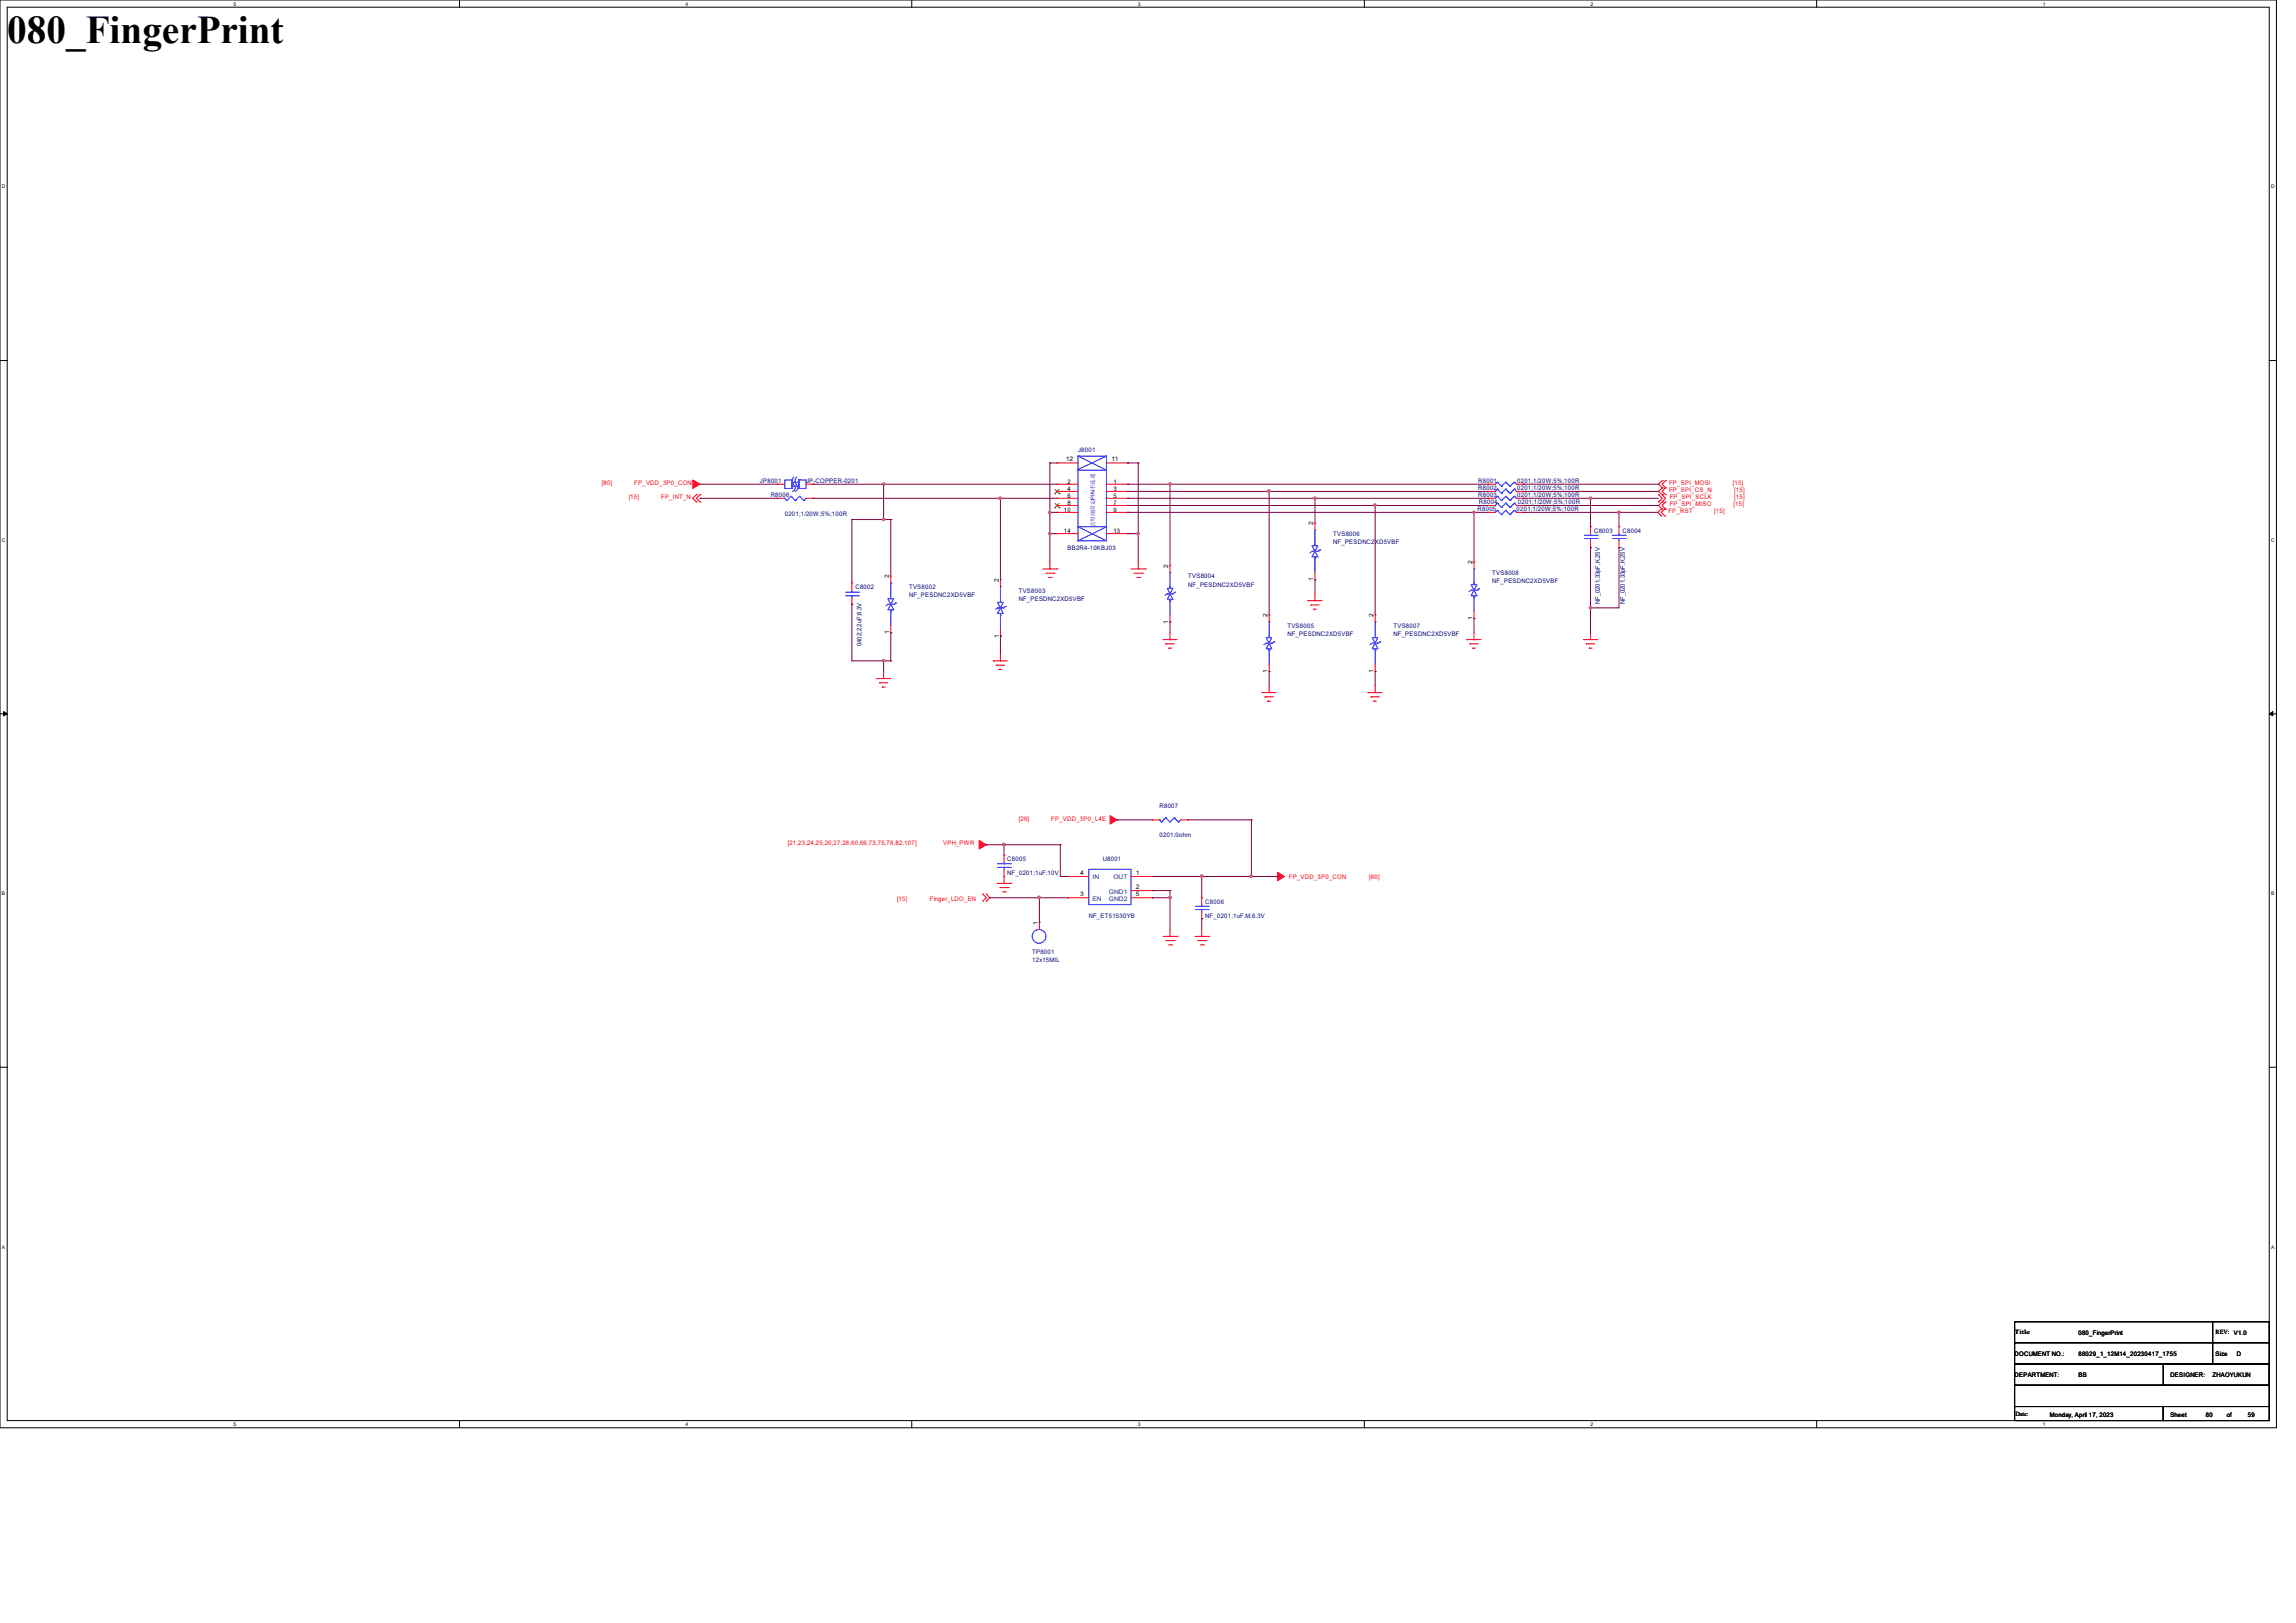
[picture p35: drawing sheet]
<svg xmlns="http://www.w3.org/2000/svg" width="297mm" height="210mm" viewBox="0 0 297 210" stroke-linecap="round" stroke-linejoin="round" font-family="sans-serif">
<defs><g id="words">
<text font-size="5.1" x=".9" y="5.5">080_FingerPrint</text>
<g font-size=".8">
<text x="137.9" y="59.7">12</text>
<text x="143.8" y="59.7">11</text>
<text x="138.1" y="65.3">8</text>
<text x="138.1" y="64.4">6</text>
<text x="138.1" y="63.5">4</text>
<text x="138.1" y="62.6">2</text>
<text x="144" y="62.6">1</text>
<text x="144" y="63.5">3</text>
<text x="144" y="64.4">5</text>
<text x="144" y="65.3">7</text>
<text x="137.6" y="66.3">10</text>
<text x="137.6" y="69">14</text>
<text x="144" y="66.3">9</text>
<text x="144" y="69">13</text>
<text x="169.9" y="67.9" transform="rotate(-90 169.9 67.9)">2</text>
<text x="115" y="74.8" transform="rotate(-90 115 74.8)">2</text>
<text x="129.2" y="75.3" transform="rotate(-90 129.2 75.3)">2</text>
<text x="151.1" y="73.4" transform="rotate(-90 151.1 73.4)">2</text>
<text x="169.9" y="75.2" transform="rotate(-90 169.9 75.2)">1</text>
<text x="190.5" y="73" transform="rotate(-90 190.5 73)">2</text>
<text x="115" y="82" transform="rotate(-90 115 82)">1</text>
<text x="129.2" y="82.5" transform="rotate(-90 129.2 82.5)">1</text>
<text x="151.1" y="80.7" transform="rotate(-90 151.1 80.7)">1</text>
<text x="164" y="79.8" transform="rotate(-90 164 79.8)">2</text>
<text x="177.7" y="79.8" transform="rotate(-90 177.7 79.8)">2</text>
<text x="190.5" y="80.2" transform="rotate(-90 190.5 80.2)">1</text>
<text x="164" y="87.1" transform="rotate(-90 164 87.1)">1</text>
<text x="177.7" y="87.1" transform="rotate(-90 177.7 87.1)">1</text>
<text x="139.7" y="113.2">4</text>
<text x="146.9" y="113.2">1</text>
<text x="134.2" y="119.6" transform="rotate(-90 134.2 119.6)">1</text>
<text x="139.7" y="116">3</text>
<text x="146.9" y="115">2</text>
<text x="146.9" y="116">5</text>
<text x="260.6" y="172.6">Title</text>
<text x="268.9" y="172.7">080_FingerPrint</text>
<text x="286.6" y="172.6">REV:</text>
<text x="289" y="172.7">V1.0</text>
<text x="260.6" y="175.4">DOCUMENT NO.:</text>
<text x="260.6" y="178.2">DEPARTMENT:</text>
<text x="268.9" y="178.2">BB</text>
<text x="268.9" y="175.4">88029_1_12M14_20230417_1755</text>
<text x="280.8" y="178.2">DESIGNER:</text>
<text x="286.2" y="178.2">ZHAOYUKUN</text>
<text x="286.6" y="175.4">Size</text>
<text x="289.3" y="175.4">D</text>
<text x="260.7" y="183.2">Date:</text>
<text x="265.2" y="183.3">Monday, April 17, 2023</text>
<text x="280.8" y="183.3">Sheet</text>
<text x="285.3" y="183.3">80</text>
<text x="288" y="183.3">of</text>
<text x="290.8" y="183.3">59</text>
</g>
<g font-size=".8" fill="#000080">
<text x="139.4" y="58.5">J8001</text>
<text x="98.3" y="62.5">JP8001</text>
<text x="99.7" y="64.3">R8006</text>
<text x="104.3" y="62.5">JP-COPPER-0201</text>
<text x="191.2" y="63.4">R8002</text>
<text x="191.2" y="62.5">R8001</text>
<text x="191.2" y="64.3">R8003</text>
<text x="191.3" y="65.2">R8004</text>
<text x="196.3" y="63.4">0201;1/20W;5%;100R</text>
<text x="196.3" y="62.5">0201;1/20W;5%;100R</text>
<text x="196.3" y="64.3">0201;1/20W;5%;100R</text>
<text x="196.3" y="65.2">0201;1/20W;5%;100R</text>
<text x="101.5" y="66.7">0201;1/20W;5%;100R</text>
<text x="138.1" y="71.2">BB2R4-10KBJ03</text>
<text x="172.5" y="69.3">TVS8006</text>
<text x="172.5" y="70.4">NF_PESDNC2XD5VBF</text>
<text x="191.1" y="66.2">R8005</text>
<text x="196.2" y="66.2">0201;1/20W;5%;100R</text>
<text x="206.2" y="68.9">C8003</text>
<text x="209.9" y="68.9">C8004</text>
<text x="110.7" y="76.2">C8002</text>
<text x="117.6" y="76.2">TVS8002</text>
<text x="117.6" y="77.3">NF_PESDNC2XD5VBF</text>
<text x="131.8" y="76.7">TVS8003</text>
<text x="131.8" y="77.8">NF_PESDNC2XD5VBF</text>
<text x="153.7" y="74.8">TVS8004</text>
<text x="153.7" y="75.9">NF_PESDNC2XD5VBF</text>
<text x="193" y="74.4">TVS8008</text>
<text x="193" y="75.5">NF_PESDNC2XD5VBF</text>
<text x="111.4" y="83.6" transform="rotate(-90 111.4 83.6)">0402;2.2uF;6.3V</text>
<text x="166.5" y="81.2">TVS8005</text>
<text x="166.5" y="82.3">NF_PESDNC2XD5VBF</text>
<text x="180.3" y="81.2">TVS8007</text>
<text x="180.3" y="82.3">NF_PESDNC2XD5VBF</text>
<text x="207" y="78.2" transform="rotate(-90 207 78.2)">NF_0201,33pF,K,25V</text>
<text x="210.2" y="78.2" transform="rotate(-90 210.2 78.2)">NF_0201,33pF,K,25V</text>
<text x="150" y="104.6">R8007</text>
<text x="130.3" y="111.4">C8005</text>
<text x="130.3" y="113.2">NF_0201;1uF;10V</text>
<text x="142.7" y="111.4">U8001</text>
<text x="150" y="108.3">0201;0ohm</text>
<text x="140.8" y="118.7">NF_ET51530YB</text>
<text x="155.9" y="116.9">C8006</text>
<text x="155.9" y="118.7">NF_0201,1uF,M,6.3V</text>
<text x="133.5" y="123.4">TP8001</text>
<text x="133.5" y="124.5">12x15MIL</text>
</g>
<g font-size=".8" fill="#f00">
<text x="77.9" y="62.8">[80]</text>
<text x="81.3" y="64.6">[15]</text>
<text x="82" y="62.8">FP_VDD_3P0_CON</text>
<text x="85.5" y="64.6">FP_INT_N</text>
<text x="215.9" y="63.7">FP_SPI_CS_N</text>
<text x="215.9" y="62.8">FP_SPI_MOSI</text>
<text x="216" y="65.5">FP_SPI_MISO</text>
<text x="216" y="64.6">FP_SPI_SCLK</text>
<text x="224.2" y="62.8">[15]</text>
<text x="224.2" y="65.5">[15]</text>
<text x="224.3" y="63.7">[15]</text>
<text x="224.3" y="64.6">[15]</text>
<text x="215.8" y="66.4">FP_RST</text>
<text x="221.7" y="66.4">[15]</text>
<text x="131.8" y="106.2">[26]</text>
<text x="136" y="106.2">FP_VDD_3P0_L4E</text>
<text x="101.9" y="109.4">[21,23,24,25,26,27,28,60,66,73,75,78,82,107]</text>
<text x="122" y="109.4">VPH_PWR</text>
<text x="166.7" y="113.7">FP_VDD_3P0_CON</text>
<text x="177.1" y="113.7">[80]</text>
<text x="116" y="116.5">[15]</text>
<text x="120.3" y="116.5">Finger_LDO_EN</text>
</g>
<g font-size=".8" fill="#004080">
<text x="141.3" y="113.8">IN</text>
<text x="144" y="113.8">OUT</text>
<text x="141.3" y="116.5">EN</text>
<text x="143.4" y="115.6">GND1</text>
<text x="143.4" y="116.5">GND2</text>
</g>
<text font-size=".7" fill="#00f" x="141.6" y="68.2" transform="rotate(-90 141.6 68.2)">公母座固定PIN不连通</text>
<g font-size=".6">
<text x="30.2" y=".7">5</text>
<text x="88.7" y=".7">4</text>
<text x="147.2" y=".7">3</text>
<text x="205.7" y=".7">2</text>
<text x="264.2" y=".7">1</text>
<text x=".3" y="24.4">D</text>
<text x="293.8" y="24.4">D</text>
<text x=".3" y="70.1">C</text>
<text x="293.8" y="70.1">C</text>
<text x=".3" y="115.8">B</text>
<text x="293.8" y="115.8">B</text>
<text x=".3" y="161.5">A</text>
<text x="293.8" y="161.5">A</text>
<text x="30.2" y="184.5">5</text>
<text x="88.7" y="184.5">4</text>
<text x="147.2" y="184.5">3</text>
<text x="205.7" y="184.5">2</text>
<text x="264.2" y="184.5">1</text>
</g>
</g></defs>
<g fill="none" stroke="#000" stroke-width=".13">
<path d="M0 0h294.5v184.7h-294.5zM.9 .9h292.6v182.9h-292.6zM59.4 0v.9M117.9 0v.9M176.5 0v.9M235 0v.9M0 46.7h.9M293.5 46.7h1M0 92.4h.9M.5 92.1l.4 .3-.4 .2zM293.5 92.4l.5-.3v.5zM293.5 92.4h1"/>
<path d="M0 138.1h.9M293.5 138.1h1M59.4 183.8v.9M117.9 183.8v.9M176.5 183.8v.9M235 183.8v.9"/>
</g>
<path d="M.5 92.1l.4 .3-.4 .2zM293.5 92.4l.5-.3v.5z" fill="#000"/>
<g fill="none" stroke="#f00" stroke-width=".13">
<path d="M134.9 73.6h1.8M135.3 74.2h1.1M135.6 74.7h.4M135.8 73.6h.1M135.8 72.7v.9M136 74.7h.1M136.4 74.2h.1M136.7 73.6h.1M146.3 73.6h1.9M146.7 74.2h1.1M147.1 74.7h.3M147.2 73.6h.1"/>
<path d="M147.2 72.7v.9M147.4 74.7h.1M147.8 74.2h.1M148.2 73.6h.1M169.2 77.7h.1M169.2 77.7h1.8M169.5 78.3h.1M169.5 78.3h1.1M169.9 78.8h.1M169.9 78.8h.4M170.1 77.7h.1M170.1 76.8v.9"/>
<path d="M214.5 64.9h.1M214.5 64h.1M214.5 64l.5 .5-.5 .4M214.9 66.8h.1M214.9 65.9h.1M214.9 65.9l-.4 .4 .4 .5M215 64h.1M215 63.1h.1M215 62.2h.1M215 65.9h.1M215 64.9h.1M215 63.1l-.5 .5 .5 .4"/>
<path d="M215 62.2l-.5 .5 .5 .4M215 64.9l-.5 .5 .5 .5M215 64l.4 .5-.4 .4M215.3 65.9h.1M215.3 66.8h.1M215.3 65.9l-.4 .4 .4 .5M215.4 63.1h.1M215.4 64h.1M215.4 62.2h.1M215.4 64.9h.1M215.4 65.9h.1M215.4 63.1l-.4 .5 .4 .4"/>
<path d="M215.4 62.2l-.4 .5 .4 .4M215.4 64.9l-.4 .5 .4 .5M113.4 87.8h.1M113.4 87.8h1.8M113.7 88.3h.1M113.7 88.3h1.2M114.1 88.9h.1M114.1 88.9h.4M114.3 87.8h.1M114.3 86.9v.9M128.5 85.5h.1M128.5 85.5h1.8"/>
<path d="M128.9 86.1h.1M128.9 86.1h1.1M129.2 86.6h.1M129.2 86.6h.4M129.4 85.5h.1M129.4 84.6v.9M150.5 82.8h.1M150.5 82.8h1.8M150.8 83.3h.1M150.8 83.3h1.1M151.2 83.9h.1M151.2 83.9h.4"/>
<path d="M151.3 82.8h.1M151.3 81.9v.9M163.2 89.6h.1M163.2 89.6h1.9M163.6 90.2h.1M163.6 90.2h1.1M164 90.7h.1M164 90.7h.3M164.2 89.6h.1M164.2 88.7v.9M177 89.6h.1M177 89.6h1.8"/>
<path d="M177.3 90.2h.1M177.3 90.2h1.1M177.7 90.7h.1M177.7 90.7h.4M177.9 89.6h.1M177.9 88.7v.9M189.7 82.8h.1M189.7 82.8h1.9M190.1 83.3h.1M190.1 83.3h1.1M190.5 83.9h.1M190.5 83.9h.3"/>
<path d="M190.7 82.8h.1M190.7 81.9v.9M204.9 82.8h.1M204.9 82.8h1.8M205.2 83.3h.1M205.2 83.3h1.1M205.6 83.9h.1M205.6 83.9h.4M205.7 82.8h.1M205.7 81.9v.9M128.9 114.3h1.9M129.3 114.9h1.1"/>
<path d="M129.7 115.4h.3M129.9 114.3h.1M129.9 113.4v.9M130 115.4h.1M130.4 114.9h.1M130.8 114.3h.1M150.5 121.2h1.8M150.8 121.7h1.1M151.2 122.3h.4M151.3 121.2h.1M151.3 120.3v.9M151.6 122.3h.1"/>
<path d="M151.9 121.7h.1M152.3 121.2h.1M154.6 121.2h1.8M154.9 121.7h1.1M155.3 122.3h.4M155.4 121.2h.1M155.4 120.3v.9M155.7 122.3h.1M156 121.7h.1M156.4 121.2h.1"/>
</g>
<path d="M126.7 108.8l.9 .5-.9 .6z" fill-rule="evenodd" fill="#f00"/>
<path d="M126.7 108.8l.9 .5-.9 .6z" fill="none" stroke="#f00" stroke-width=".13"/>
<path d="M165.3 112.9l.9 .5-.9 .6z" fill-rule="evenodd" fill="#f00"/>
<g fill="none" stroke="#f00" stroke-width=".13">
<path d="M90.1 64.9h.1M90.1 64h.1M90.1 64l-.5 .5 .5 .4M90.6 64.9h.1M90.6 64h.1M90.6 64l-.5 .5 .5 .4M127.1 116.6h.1M127.1 115.7h.1M127.1 115.7l.5 .5-.5 .4M127.6 115.7h.1M127.6 116.6h.1M127.6 115.7l.4 .5-.4 .4"/>
<path d="M165.3 112.9l.9 .5-.9 .6z"/>
</g>
<path d="M89.6 62.1l1 .6-1 .5z" fill-rule="evenodd" fill="#f00"/>
<path d="M89.6 62.1l1 .6-1 .5z" fill="none" stroke="#f00" stroke-width=".13"/>
<path d="M143.6 105.5l.9 .6-.9 .5z" fill-rule="evenodd" fill="#f00"/>
<g fill="none" stroke="#f00" stroke-width=".13">
<path d="M136.7 59.9h.1M136.7 59.9h2.7M143.1 59.9h2.8M145.9 59.9h.1M100.6 62.7h.1M100.6 64.5h.1M100.6 62.7h.9M100.6 64.5h.9M104.3 62.7h.9M104.3 64.5h.9M105.2 62.7h.1M105.2 64.5h.1"/>
<path d="M110.2 78.2h.1M110.2 75.4h.1M110.2 75.4v1M110.2 77.3v.9M115.2 74.5h.1M115.2 74.5v.9M129.4 75h.1M129.4 75v.9M136.7 66.3h.1M136.7 65.4h.1M136.7 64.5h.1M136.7 63.6h.1"/>
<path d="M136.7 62.7h.1M136.7 69h.1M136.7 63.6h2.7M136.7 62.7h2.7M136.7 64.5h2.7M136.7 65.4h2.7M136.7 66.3h2.7M136.7 69h2.7M143.1 63.6h2.8M143.1 62.7h2.8M143.1 64.5h2.8M143.1 65.4h2.8"/>
<path d="M143.1 66.3h2.8M143.1 69h2.8M145.9 62.7h.1M145.9 63.6h.1M145.9 64.5h.1M145.9 65.4h.1M145.9 66.3h.1M145.9 69h.1M151.3 73.2h.1M151.3 73.2v.9M151.3 79.6v.9M164.2 79.6h.1"/>
<path d="M164.2 79.6v.9M170.1 75h.1M170.1 67.7h.1M170.1 67.7v.9M170.1 74.1v.9M177.9 79.6h.1M177.9 79.6v.9M190.7 72.7h.1M190.7 72.7v.9M190.7 79.1v.9M192.5 63.6h.1M192.5 62.7h.1"/>
<path d="M192.5 64.5h.1M192.5 65.4h.1M192.5 66.3h.1M192.5 63.6h.9M192.5 62.7h.9M192.5 64.5h.9M192.5 65.4h.9M192.5 66.3h.9M196.2 63.6h.9M196.2 62.7h.9M196.2 64.5h.9M196.2 65.4h.9"/>
<path d="M196.2 66.3h.9M197.1 63.6h.1M197.1 62.7h.1M197.1 64.5h.1M197.1 65.4h.1M197.1 66.3h.1M205.7 68.2h.1M205.7 70.9h.1M205.7 68.2v.8M205.7 70v.9M209.4 68.2h.1M209.4 70.9h.1"/>
<path d="M209.4 68.2v.8M209.4 70v.9M115.2 81.9h.1M115.2 80.9v1M129.4 82.3h.1M129.4 81.4v.9M151.3 80.5h.1M164.2 86.9h.1M164.2 86v.9M177.9 86.9h.1M177.9 86v.9M190.7 80h.1"/>
<path d="M129.9 110.7h.1M129.9 113.4h.1M129.9 110.7v.9M129.9 112.5v.9M134.5 119.3h.1M134.5 119.3v1M138.1 116.2h.1M138.1 113.4h.1M138.1 113.4h2.7M138.1 116.2h2.7M143.6 105.5l.9 .6-.9 .5zM146.3 113.4h2.8"/>
<path d="M146.3 115.2h2.8M146.3 116.2h2.8M149.1 106.1h.1M149.1 113.4h.1M149.1 115.2h.1M149.1 116.2h.1M149.1 106.1h.9M152.7 106.1h.9M153.6 106.1h.1M155.4 116.2h.1M155.4 118.9h.1M155.4 116.2v.9"/>
<path d="M155.4 118v.9"/>
</g>
<path d="M260.6 171h25.6v2.7h-25.6zM260.6 173.7h25.6v2.8h-25.6zM260.6 179.2h32.9v2.8h-32.9zM260.6 176.5h32.9v2.7h-32.9zM279.8 176.5h13.7v2.7h-13.7zM286.2 171h7.3v2.7h-7.3zM286.2 173.7h7.3v2.8h-7.3zM260.6 182h19.2v1.8h-19.2zM279.8 182h13.7v1.8h-13.7z" fill="none" stroke="#000" stroke-width=".13"/>
<g fill="none" stroke="#00f" stroke-width=".13">
<path d="M139.4 59h3.7v11h-3.7zM139.4 59h.1M139.4 59l3.7 1.8h-3.7M143.1 59l-3.7 1.7M101.5 62.1h.9v1.1h-.9zM101.5 64.5h.1M101.5 64.5l.3 .3M101.8 64.8h.1M102.3 64.2h.1M102.3 64.2l.6 .6M102.3 64.2l-.5 .6M102.4 62.4h.9v.5h-.9z"/>
<path d="M102.4 62.9h.1M102.4 62.1h.1M102.4 62.1v.3M102.4 62.9v.3M102.7 61.7a.79 .79 0 0 0 .1 1.2l.1 .2-.1 .2-.3 .3M102.9 64.8h.1M103.1 61.7a.77 .77 0 0 0 0 1.2l.1 .2v.2l-.3 .3M103.3 62.1h1v1.1h-1zM103.3 62.9h.1M103.3 62.1h.1M103.3 62.1v.3M103.3 62.9v.3"/>
<path d="M103.4 64.2h.1M103.4 64.2l.6 .6M103.4 64.2l-.5 .6M104 64.8h.1M104.3 64.5l-.3 .3M109.4 76.6h1.6M109.4 77.1h1.6M110.2 77.1h.1M110.2 76.6h.1M110.2 76.4v.2M110.2 77.1v.2M111 76.6h.1"/>
<path d="M111 77.1h.1M114.9 78.2h.1M114.9 77.5h.7l-.4 .7zM114.9 78.2l-.3 .2M114.9 78.2h.7M115.2 79.1h.1M115.2 75.4h.1M115.2 78.9h.1M115.2 77.5h.1M115.2 78.2l.4 .7h-.7zM115.2 75.4v2.1M115.2 78.9v2"/>
<path d="M115.6 78.2h.1M115.9 78h.1M115.9 78l-.3 .2M129 78.7h.1M129 77.9h.8l-.4 .8zM129 78.7l-.2 .1M129 78.7h.8M129.4 79.6h.1M129.4 75.9h.1M129.4 79.4h.1M129.4 77.9h.1M129.4 78.7l.4 .7h-.8z"/>
<path d="M129.4 75.9v2M129.4 79.4v2M129.8 78.7h.1M130 78.5h.1M130 78.5l-.2 .2M139.4 60.8h.1M139.4 68.2h.1M139.4 60.7h.1M139.4 70h.1M139.4 68.2h3.7l-3.7 1.8M139.4 68.2l3.7 1.8M151 76.8h.1"/>
<path d="M151 76.1h.7l-.4 .7zM151 76.8l-.3 .2M151 76.8h.7M151.3 77.7h.1M151.3 74.1h.1M151.3 77.6h.1M151.3 76.1h.1M151.3 76.8l.4 .8h-.7zM151.3 74.1v2M151.3 77.6v2M151.7 76.8h.1M152 76.6h.1"/>
<path d="M152 76.6l-.3 .2M169.7 71.3h.1M169.7 70.6h.8l-.4 .7zM169.7 71.3l-.2 .2M169.7 71.3h.8M170.1 72.3h.1M170.1 68.6h.1M170.1 72.1h.1M170.1 70.6h.1M170.1 71.3l.4 .8h-.8zM170.1 68.6v2M170.1 72.1v2"/>
<path d="M170.5 71.3h.1M170.7 71.2h.1M170.7 71.2l-.2 .1M190.3 76.4h.1M190.3 75.6h.8l-.4 .8zM190.3 76.4l-.3 .1M190.3 76.4h.8M190.7 77.3h.1M190.7 73.6h.1M190.7 77.1h.1M190.7 75.6h.1M190.7 76.4l.4 .7h-.8z"/>
<path d="M190.7 73.6v2M190.7 77.1v2M191.1 76.4h.1M191.3 76.2h.1M191.3 76.2l-.2 .2M193.7 63.3h.1M193.7 62.4h.1M193.7 64.2h.1M193.7 65.1h.1M193.7 66h.1M193.7 63.3l-.3 .3M193.7 63.3l.5 .5"/>
<path d="M193.7 62.4l-.3 .3M193.7 62.4l.5 .5M193.7 64.2l-.3 .3M193.7 64.2l.5 .6M193.7 65.1l-.3 .3M193.7 65.1l.5 .6M193.7 66l-.3 .3M193.7 66l.5 .6M194.2 63.8h.1M194.2 62.9h.1M194.2 64.8h.1M194.2 65.7h.1"/>
<path d="M194.2 66.6h.1M194.8 63.3h.1M194.8 62.4h.1M194.8 64.2h.1M194.8 65.1h.1M194.8 66h.1M194.8 63.3l-.6 .5M194.8 63.3l.5 .5M194.8 62.4l-.6 .5M194.8 62.4l.5 .5M194.8 64.2l-.6 .6M194.8 64.2l.5 .6"/>
<path d="M194.8 65.1l-.6 .6M194.8 65.1l.5 .6M194.8 66l-.6 .6M194.8 66l.5 .6M195.3 63.8h.1M195.3 62.9h.1M195.3 64.8h.1M195.3 65.7h.1M195.3 66.6h.1M195.9 63.3h.1M195.9 62.4h.1M195.9 64.2h.1"/>
<path d="M195.9 65.1h.1M195.9 66h.1M195.9 63.3l-.6 .5M195.9 63.3l.3 .3M195.9 62.4l-.6 .5M195.9 62.4l.3 .3M195.9 64.2l-.6 .6M195.9 64.2l.3 .3M195.9 65.1l-.6 .6M195.9 65.1l.3 .3M195.9 66l-.6 .6M195.9 66l.3 .3"/>
<path d="M196.2 63.6h.1M196.2 62.7h.1M196.2 64.5h.1M196.2 65.4h.1M196.2 66.3h.1M204.9 69.7h1.7M204.9 69.3h1.7M205.7 69.3h.1M205.7 69.7h.1M205.7 69v.3M205.7 69.7v.3M206.6 69.7h.1"/>
<path d="M206.6 69.3h.1M208.6 69.7h1.6M208.6 69.3h1.6M209.4 69.3h.1M209.4 69.7h.1M209.4 69v.3M209.4 69.7v.3M210.2 69.7h.1M210.2 69.3h.1M163.8 83.2h.1M163.8 82.5h.7l-.3 .7zM163.8 83.2h.7"/>
<path d="M163.8 83.2l-.3 .2M164.2 84.2h.1M164.2 80.5h.1M164.2 83.9h.1M164.2 82.5h.1M164.2 83.2l.3 .7h-.7zM164.2 80.5v2M164.2 83.9v2.1M164.5 83.2h.1M164.8 83.1h.1M164.8 83.1l-.3 .1M177.5 83.2h.1"/>
<path d="M177.5 82.5h.7l-.3 .7zM177.5 83.2l-.3 .2M177.5 83.2h.7M177.9 84.2h.1M177.9 80.5h.1M177.9 83.9h.1M177.9 82.5h.1M177.9 83.2l.3 .7h-.7zM177.9 80.5v2M177.9 83.9v2.1M178.2 83.2h.1M178.5 83.1h.1"/>
<path d="M178.5 83.1l-.3 .1M129 112.2h1.7M129 111.8h1.7M129.9 111.8h.1M129.9 112.2h.1M129.9 111.6v.2M129.9 112.2v.3M130.7 112.2h.1M130.7 111.8h.1M140.8 112.5h5.5v4.6h-5.5zM150 106.1h.1M150 106.1l.2 .2"/>
<path d="M150.2 106.3h.1M150.8 105.8h.1M150.8 105.8l.5 .5M150.8 105.8l-.6 .5M151.3 106.3h.1M151.9 105.8h.1M151.9 105.8l.5 .5M151.9 105.8l-.6 .5M152.4 106.3h.1M152.7 106.1l-.3 .2M154.6 117.7h1.7M154.6 117.3h1.7"/>
<path d="M155.4 117.3h.1M155.4 117.7h.1M155.4 117.1v.2M155.4 117.7v.3M156.3 117.7h.1M156.3 117.3h.1"/>
<circle cx="134.4" cy="121.2" r=".89"/>
</g>
<path d="M136.4 65.7h.1M136.4 63.9h.1M136.5 65.2l.5 .5M136.5 63.3l.5 .6M137 65.2l-.6 .5M137 63.3l-.6 .6M137 65.7h.1M137 63.9h.1" fill="none" stroke="#804000" stroke-width=".13"/>
<g fill="none" stroke="#800040" stroke-width=".13">
<path d="M135.8 59.9h.1M135.8 59.9h.9M90.6 62.7h.1M90.6 62.7h10M110.2 78.2h.1M110.2 67.2h.1M110.2 67.2v8.2M110.2 78.2v7.3M135.8 69h.1M135.8 69h.9M145.9 64.5h.1M145.9 64.5h46.6"/>
<path d="M151.3 62.7h.1M151.3 62.7v10.5M151.3 62.7h41.2M164.2 63.6h.1M164.2 63.6v16M164.2 63.6h28.3M170.1 64.5h.1M170.1 64.5v3.2M177.9 65.4h.1M177.9 65.4v14.2M177.9 65.4h14.6M190.7 66.3h.1"/>
<path d="M190.7 66.3h1.8"/>
</g>
<circle cx="170.1" cy="64.5" r=".16" fill="#f0f"/>
<circle cx="170.1" cy="64.5" r=".16" fill="none" stroke="#f0f" stroke-width=".13"/>
<path d="M145.9 63.6h.1M145.9 63.6h18.3" fill="none" stroke="#800040" stroke-width=".13"/>
<circle cx="164.1" cy="63.5" r=".17" fill="#f0f"/>
<circle cx="164.1" cy="63.5" r=".17" fill="none" stroke="#f0f" stroke-width=".13"/>
<path d="M145.9 65.4h.1M145.9 65.4h32" fill="none" stroke="#800040" stroke-width=".13"/>
<circle cx="177.8" cy="65.4" r=".17" fill="#f0f"/>
<circle cx="177.8" cy="65.4" r=".17" fill="none" stroke="#f0f" stroke-width=".13"/>
<path d="M145.9 66.3h.1M145.9 66.3h44.8" fill="none" stroke="#800040" stroke-width=".13"/>
<circle cx="190.6" cy="66.3" r=".16" fill="#f0f"/>
<circle cx="190.6" cy="66.3" r=".16" fill="none" stroke="#f0f" stroke-width=".13"/>
<path d="M145.9 62.7h.1M145.9 62.7h5.4" fill="none" stroke="#800040" stroke-width=".13"/>
<path d="M151.2 62.5h.3v.2h-.3z" fill-rule="evenodd" fill="#f0f"/>
<path d="M151.2 62.5h.3v.2h-.3z" fill="none" stroke="#f0f" stroke-width=".13"/>
<path d="M135.8 59.9v6.4M135.8 66.3h.1" fill="none" stroke="#800040" stroke-width=".13"/>
<circle cx="135.8" cy="66.3" r=".16" fill="#f0f"/>
<circle cx="135.8" cy="66.3" r=".16" fill="none" stroke="#f0f" stroke-width=".13"/>
<path d="M135.8 69h.1M135.8 69v3.7" fill="none" stroke="#800040" stroke-width=".13"/>
<circle cx="135.8" cy="69" r=".16" fill="#f0f"/>
<circle cx="135.8" cy="69" r=".16" fill="none" stroke="#f0f" stroke-width=".13"/>
<path d="M145.9 59.9h.1M145.9 59.9h1.3M147.2 59.9h.1M147.2 59.9v12.8M145.9 69h.1M145.9 69h1.3M147.2 69h.1" fill="none" stroke="#800040" stroke-width=".13"/>
<circle cx="147.2" cy="69" r=".16" fill="#f0f"/>
<circle cx="147.2" cy="69" r=".16" fill="none" stroke="#f0f" stroke-width=".13"/>
<path d="M197.1 62.7h.1M197.1 63.6h.1M197.1 64.5h.1M197.1 62.7h17.4M197.1 63.6h17.4M197.1 64.5h8.6" fill="none" stroke="#800040" stroke-width=".13"/>
<circle cx="205.7" cy="64.5" r=".17" fill="#f0f"/>
<circle cx="205.7" cy="64.5" r=".17" fill="none" stroke="#f0f" stroke-width=".13"/>
<path d="M197.1 65.4h.1M197.1 66.3h.1M197.1 65.4h17.4M197.1 66.3h12.3" fill="none" stroke="#800040" stroke-width=".13"/>
<circle cx="209.4" cy="66.3" r=".17" fill="#f0f"/>
<circle cx="209.4" cy="66.3" r=".17" fill="none" stroke="#f0f" stroke-width=".13"/>
<path d="M190.7 66.3h.1M190.7 66.3v6.4M205.7 70.9h.1M205.7 70.9v7.8M127.6 109.3h.1M127.6 109.3h2.3" fill="none" stroke="#800040" stroke-width=".13"/>
<circle cx="129.8" cy="109.3" r=".17" fill="#f0f"/>
<circle cx="129.8" cy="109.3" r=".17" fill="none" stroke="#f0f" stroke-width=".13"/>
<g fill="none" stroke="#800040" stroke-width=".13">
<path d="M128 116.2h.1M128 116.2h10.1M129.9 109.3h.1M129.9 109.3v1.4M129.9 109.3h7.3M134.5 116.2h.1M137.2 109.3h.1M137.2 113.4h.1M137.2 109.3v4.1M137.2 113.4h.9M149.1 113.4h.1M149.1 115.2h.1"/>
<path d="M149.1 116.2h.1M149.1 113.4h6.3M149.1 115.2h2.2M149.1 116.2h2.2M151.3 115.2h.1M151.3 116.2h.1M151.3 115.2v5.1"/>
</g>
<circle cx="151.3" cy="116.1" r=".17" fill="#f0f"/>
<circle cx="151.3" cy="116.1" r=".17" fill="none" stroke="#f0f" stroke-width=".13"/>
<path d="M90.6 64.5h.1M90.6 64.5h10M105.2 64.5h.1M105.2 64.5h24.2M155.4 118.9h.1M155.4 118.9v1.4" fill="none" stroke="#800040" stroke-width=".13"/>
<circle cx="129.4" cy="64.5" r=".17" fill="#f0f"/>
<circle cx="129.4" cy="64.5" r=".17" fill="none" stroke="#f0f" stroke-width=".13"/>
<path d="M110.2 67.2h4.1M114.3 67.2h.1M129.4 64.5h.1M129.4 64.5h7.3M135.8 69h.1M136.7 66.3h.1M136.7 66.3h-.9v2.7" fill="none" stroke="#800040" stroke-width=".13"/>
<path d="M114.2 67.1h.2v.2h-.2z" fill-rule="evenodd" fill="#f0f"/>
<path d="M114.2 67.1h.2v.2h-.2z" fill="none" stroke="#f0f" stroke-width=".13"/>
<path d="M129.4 64.5h.1M129.4 64.5v10.5M205.7 64.5h.1M205.7 78.7h.1M205.7 64.5v3.7M205.7 78.7v3.2M205.7 64.5h8.8M209.4 66.3h.1M209.4 70.9h.1M209.4 66.3v1.9M209.4 70.9v7.8M209.4 66.3h5.1" fill="none" stroke="#800040" stroke-width=".13"/>
<path d="M205.6 78.5h.3v.2h-.3z" fill-rule="evenodd" fill="#f0f"/>
<path d="M205.6 78.5h.3v.2h-.3z" fill="none" stroke="#f0f" stroke-width=".13"/>
<path d="M105.2 62.7h.1M105.2 62.7h9.1M205.7 78.7h.1M205.7 78.7h3.7" fill="none" stroke="#800040" stroke-width=".13"/>
<path d="M114.2 62.5h.2v.2h-.2z" fill-rule="evenodd" fill="#f0f"/>
<path d="M114.2 62.5h.2v.2h-.2z" fill="none" stroke="#f0f" stroke-width=".13"/>
<path d="M114.3 62.7h.1M114.3 62.7v4.5M114.3 62.7h22.4M115.2 67.2h.1M115.2 67.2v7.3M134.5 116.2h.1M134.5 116.2v3.1" fill="none" stroke="#800040" stroke-width=".13"/>
<circle cx="134.4" cy="116.1" r=".17" fill="#f0f"/>
<circle cx="134.4" cy="116.1" r=".17" fill="none" stroke="#f0f" stroke-width=".13"/>
<path d="M144.5 106.1h.1M144.5 106.1h4.6M153.6 106.1h8.3M155.4 113.4h.1M155.4 113.4v2.8M155.4 113.4h6.5M161.9 106.1h.1M161.9 113.4h.1" fill="none" stroke="#800040" stroke-width=".13"/>
<circle cx="155.4" cy="113.4" r=".17" fill="#f0f"/>
<circle cx="155.4" cy="113.4" r=".17" fill="none" stroke="#f0f" stroke-width=".13"/>
<path d="M161.9 113.4h.1M161.9 106.1v7.3" fill="none" stroke="#800040" stroke-width=".13"/>
<circle cx="161.8" cy="113.4" r=".17" fill="#f0f"/>
<circle cx="161.8" cy="113.4" r=".17" fill="none" stroke="#f0f" stroke-width=".13"/>
<g fill="none" stroke="#800040" stroke-width=".13">
<path d="M114.3 67.2h.9M115.2 67.2h.1M170.1 75h.1M170.1 75v1.8M110.2 85.5h4.1M114.3 85.5h.1M129.4 82.3h.1M129.4 82.3v2.3M151.3 80.5h.1M151.3 80.5v1.4M164.2 86.9h.1M164.2 86.9v1.8"/>
<path d="M177.9 86.9h.1M177.9 86.9v1.8M190.7 80h.1M190.7 80v1.9M161.9 113.4h3.4M165.3 113.4h.1"/>
</g>
<path d="M114.2 85.4h.2v.2h-.2z" fill-rule="evenodd" fill="#f0f"/>
<path d="M114.2 85.4h.2v.2h-.2z" fill="none" stroke="#f0f" stroke-width=".13"/>
<path d="M114.3 85.5h.1M114.3 85.5v1.4M114.3 85.5h.9M115.2 81.9h.1M115.2 85.5h.1M115.2 81.9v3.6" fill="none" stroke="#800040" stroke-width=".13"/>
<circle cx="170.1" cy="64.5" r=".16" fill="#f0f"/>
<circle cx="170.1" cy="64.5" r=".16" fill="none" stroke="#f0f" stroke-width=".13"/>
<circle cx="164.1" cy="63.5" r=".17" fill="#f0f"/>
<circle cx="164.1" cy="63.5" r=".17" fill="none" stroke="#f0f" stroke-width=".13"/>
<circle cx="177.8" cy="65.4" r=".17" fill="#f0f"/>
<circle cx="177.8" cy="65.4" r=".17" fill="none" stroke="#f0f" stroke-width=".13"/>
<circle cx="190.6" cy="66.3" r=".16" fill="#f0f"/>
<circle cx="190.6" cy="66.3" r=".16" fill="none" stroke="#f0f" stroke-width=".13"/>
<path d="M151.2 62.5h.3v.2h-.3z" fill-rule="evenodd" fill="#f0f"/>
<path d="M151.2 62.5h.3v.2h-.3z" fill="none" stroke="#f0f" stroke-width=".13"/>
<circle cx="135.8" cy="66.3" r=".16" fill="#f0f"/>
<circle cx="135.8" cy="66.3" r=".16" fill="none" stroke="#f0f" stroke-width=".13"/>
<circle cx="135.8" cy="69" r=".16" fill="#f0f"/>
<circle cx="135.8" cy="69" r=".16" fill="none" stroke="#f0f" stroke-width=".13"/>
<circle cx="147.2" cy="69" r=".16" fill="#f0f"/>
<circle cx="147.2" cy="69" r=".16" fill="none" stroke="#f0f" stroke-width=".13"/>
<circle cx="205.7" cy="64.5" r=".17" fill="#f0f"/>
<circle cx="205.7" cy="64.5" r=".17" fill="none" stroke="#f0f" stroke-width=".13"/>
<circle cx="209.4" cy="66.3" r=".17" fill="#f0f"/>
<circle cx="209.4" cy="66.3" r=".17" fill="none" stroke="#f0f" stroke-width=".13"/>
<circle cx="129.8" cy="109.3" r=".17" fill="#f0f"/>
<circle cx="129.8" cy="109.3" r=".17" fill="none" stroke="#f0f" stroke-width=".13"/>
<circle cx="151.3" cy="116.1" r=".17" fill="#f0f"/>
<circle cx="151.3" cy="116.1" r=".17" fill="none" stroke="#f0f" stroke-width=".13"/>
<circle cx="129.4" cy="64.5" r=".17" fill="#f0f"/>
<circle cx="129.4" cy="64.5" r=".17" fill="none" stroke="#f0f" stroke-width=".13"/>
<path d="M114.2 67.1h.2v.2h-.2z" fill-rule="evenodd" fill="#f0f"/>
<path d="M114.2 67.1h.2v.2h-.2z" fill="none" stroke="#f0f" stroke-width=".13"/>
<path d="M205.6 78.5h.3v.2h-.3z" fill-rule="evenodd" fill="#f0f"/>
<path d="M205.6 78.5h.3v.2h-.3z" fill="none" stroke="#f0f" stroke-width=".13"/>
<path d="M114.2 62.5h.2v.2h-.2z" fill-rule="evenodd" fill="#f0f"/>
<path d="M114.2 62.5h.2v.2h-.2z" fill="none" stroke="#f0f" stroke-width=".13"/>
<circle cx="134.4" cy="116.1" r=".17" fill="#f0f"/>
<circle cx="134.4" cy="116.1" r=".17" fill="none" stroke="#f0f" stroke-width=".13"/>
<circle cx="155.4" cy="113.4" r=".17" fill="#f0f"/>
<circle cx="155.4" cy="113.4" r=".17" fill="none" stroke="#f0f" stroke-width=".13"/>
<circle cx="161.8" cy="113.4" r=".17" fill="#f0f"/>
<circle cx="161.8" cy="113.4" r=".17" fill="none" stroke="#f0f" stroke-width=".13"/>
<path d="M114.2 85.4h.2v.2h-.2z" fill-rule="evenodd" fill="#f0f"/>
<path d="M114.2 85.4h.2v.2h-.2z" fill="none" stroke="#f0f" stroke-width=".13"/>
<use href="#words"/>
</svg>
